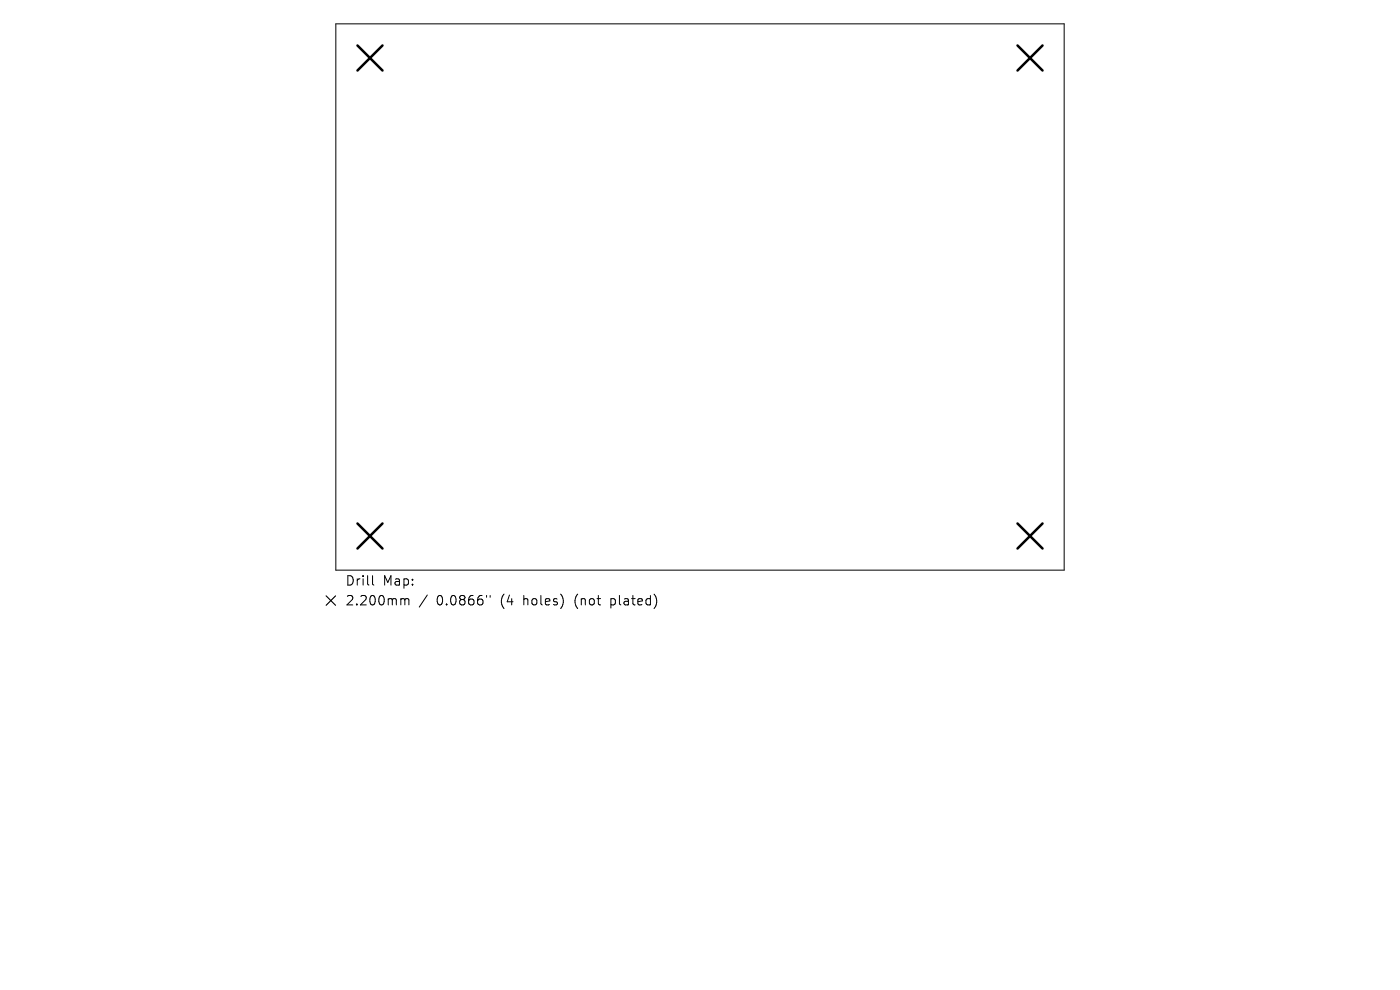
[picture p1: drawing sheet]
<svg xmlns="http://www.w3.org/2000/svg" width="297mm" height="210mm" viewBox="0 0 297 210" stroke-linecap="round" stroke-linejoin="round" font-family="sans-serif">
<defs><g id="words">
<g font-size="2.8">
<text x="73.2" y="124.5">Drill</text>
<text x="81.2" y="124.5">Map:</text>
<text x="73.2" y="128.7">2.200mm</text>
<text x="92.6" y="128.7">0.0866&quot;</text>
<text x="106.4" y="128.7">(4</text>
<text x="111.3" y="128.7">holes)</text>
<text x="122.4" y="128.7">(not</text>
<text x="130.2" y="128.7">plated)</text>
</g>
</g></defs>
<path d="M71.2 5.1h154.6v115.8h-154.6zM79 122.1v1.7l.3 .3M85.3 127h.3l.3 .3M85.9 127.3l.3-.3 .4 .1 .1 1.2M85.9 127.3v1M90.6 126.2l-1.7 2.6M103.2 126.3v.4M104 126.3v.4" fill="none" stroke="#000" stroke-width=".21"/>
<path d="M75.8 9.6l5.3 5.4M81.1 9.6l-5.3 5.4M215.9 9.6l5.3 5.4M221.2 9.6l-5.3 5.4M75.8 111l5.3 5.4M81.1 111l-5.3 5.4M215.9 111l5.3 5.4M221.2 111l-5.3 5.4" fill="none" stroke="#000" stroke-width=".53"/>
<path d="M69.2 126.4l2 2M71.2 126.4l-2 2" fill="none" stroke="#000" stroke-width=".24"/>
<use href="#words"/>
</svg>
